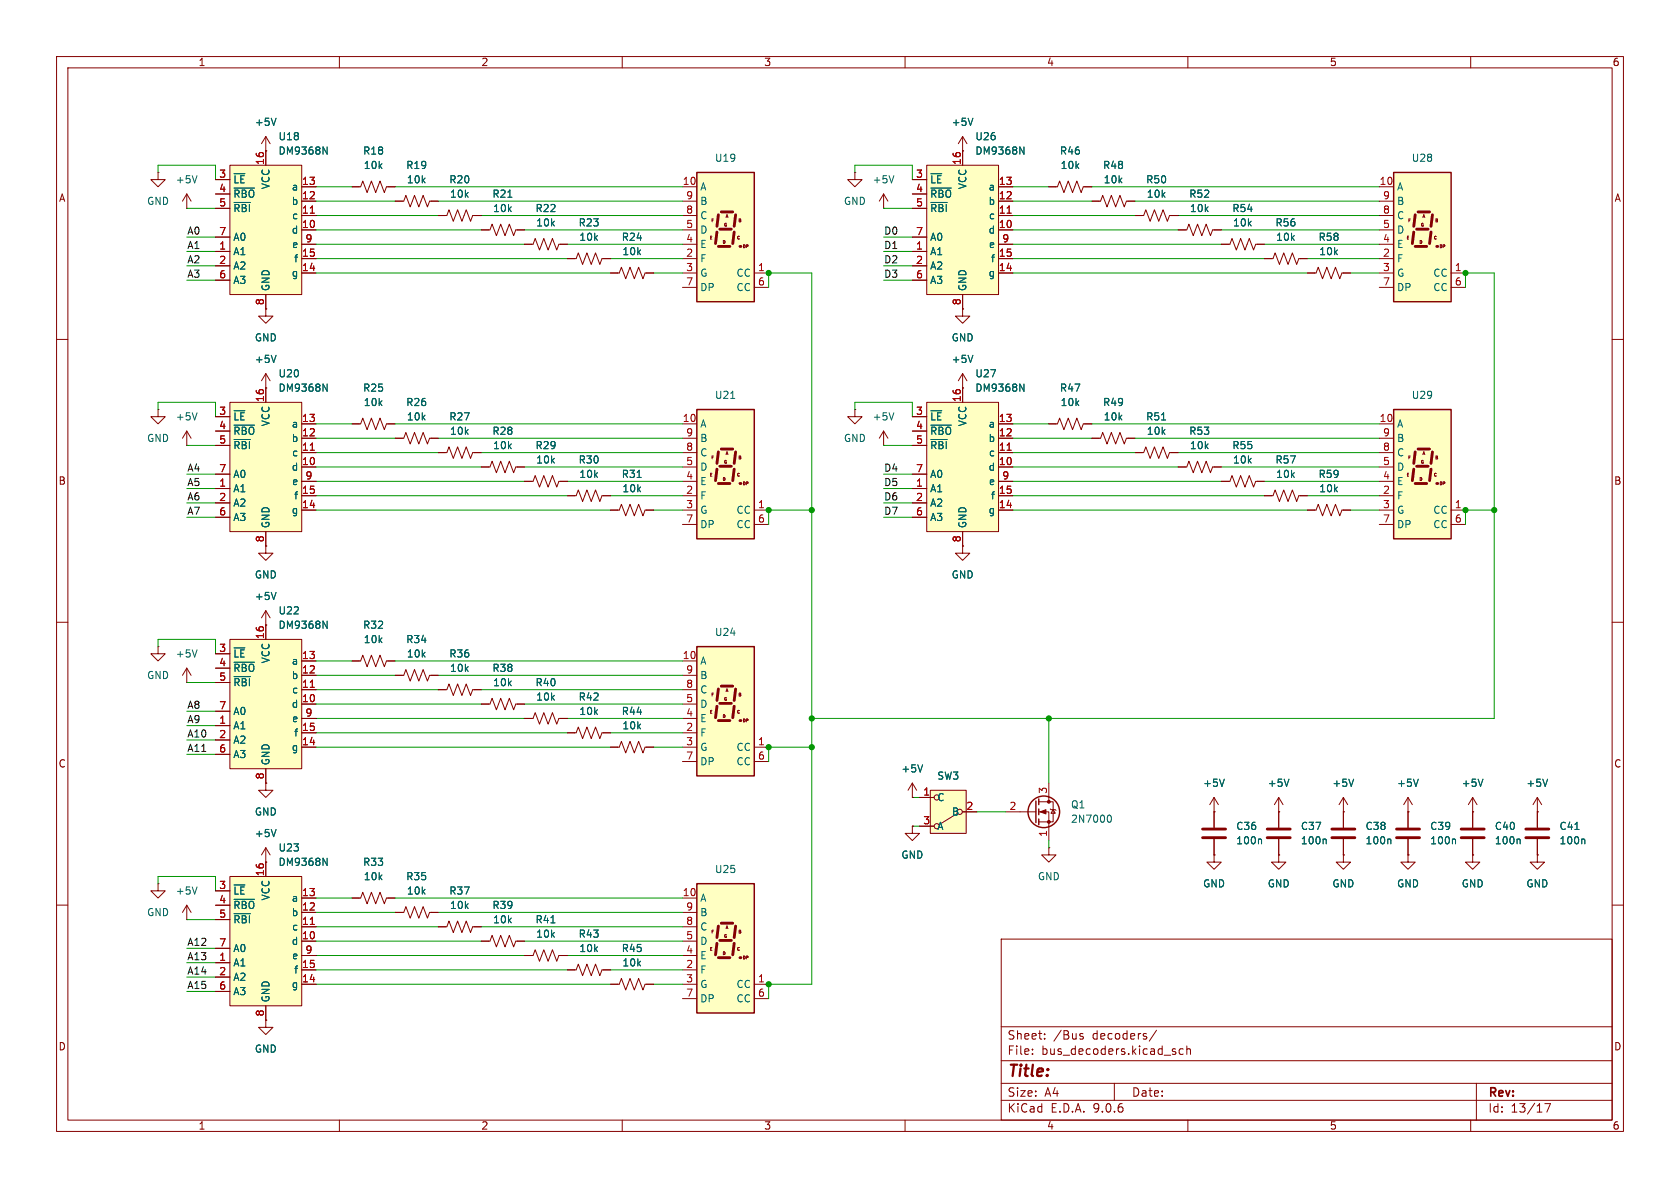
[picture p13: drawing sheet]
<svg xmlns="http://www.w3.org/2000/svg" width="297mm" height="210mm" viewBox="0 0 297 210" stroke-linecap="round" stroke-linejoin="round" font-family="sans-serif">
<defs><g id="words">
<text font-size="2.8" fill="#840000" x="178" y="190.9">Title:</text>
<g font-size="2.1" fill="#840000">
<text x="178" y="184">Sheet:</text>
<text x="186.2" y="184">/Bus</text>
<text x="193.2" y="184">decoders/</text>
<text x="178" y="186.7">File:</text>
<text x="184.1" y="186.7">bus_decoders.kicad_sch</text>
<text x="178" y="196.9">KiCad</text>
<text x="178" y="194.1">Size:</text>
<text x="184.7" y="194.1">A4</text>
<text x="185.7" y="196.9">E.D.A.</text>
<text x="193.3" y="196.9">9.0.6</text>
<text x="200" y="194.1">Date:</text>
<text x="263" y="194.3">Rev:</text>
<text x="263" y="196.9">Id:</text>
<text x="267.1" y="196.9">13/17</text>
</g>
<g font-size="1.8" fill="#840000">
<text x="35" y="11.9">1</text>
<text x="85" y="11.9">2</text>
<text x="135" y="11.9">3</text>
<text x="185" y="11.9">4</text>
<text x="235" y="11.9">5</text>
<text x="285" y="11.9">6</text>
<text x="10.3" y="35.9">A</text>
<text x="285.3" y="35.9">A</text>
<text x="10.3" y="85.9">B</text>
<text x="285.3" y="85.9">B</text>
<text x="10.3" y="135.9">C</text>
<text x="285.3" y="135.9">C</text>
<text x="10.3" y="185.9">D</text>
<text x="285.3" y="185.9">D</text>
<text x="35" y="199.9">1</text>
<text x="85" y="199.9">2</text>
<text x="135" y="199.9">3</text>
<text x="185" y="199.9">4</text>
<text x="235" y="199.9">5</text>
<text x="285" y="199.9">6</text>
</g>
<g font-size="1.8" fill="#006464">
<text x="45" y="22.5">+5V</text>
<text x="168.1" y="22.5">+5V</text>
<text x="49.1" y="25">U18</text>
<text x="49.1" y="27.5">DM9368N</text>
<text x="64.1" y="27.5">R18</text>
<text x="126.3" y="28.8">U19</text>
<text x="172.3" y="25">U26</text>
<text x="172.3" y="27.5">DM9368N</text>
<text x="187.3" y="27.5">R46</text>
<text x="249.5" y="28.8">U28</text>
<text x="31" y="32.6">+5V</text>
<text x="41.1" y="32.6">~{LE}</text>
<text x="41.1" y="35.2">~{RBO}</text>
<text x="47.9" y="33.5" transform="rotate(-90 47.9 33.5)">VCC</text>
<text x="51.5" y="33.9">a</text>
<text x="64.2" y="30.1">10k</text>
<text x="71.7" y="30.1">R19</text>
<text x="71.8" y="32.6">10k</text>
<text x="79.3" y="32.6">R20</text>
<text x="79.5" y="35.2">10k</text>
<text x="87" y="35.2">R21</text>
<text x="123.7" y="33.9">A</text>
<text x="154.2" y="32.6">+5V</text>
<text x="164.3" y="32.6">~{LE}</text>
<text x="164.3" y="35.2">~{RBO}</text>
<text x="171" y="33.5" transform="rotate(-90 171 33.5)">VCC</text>
<text x="174.7" y="33.9">a</text>
<text x="187.4" y="30.1">10k</text>
<text x="194.9" y="30.1">R48</text>
<text x="195" y="32.6">10k</text>
<text x="202.5" y="32.6">R50</text>
<text x="202.6" y="35.2">10k</text>
<text x="210.1" y="35.2">R52</text>
<text x="246.9" y="33.9">A</text>
<text x="25.9" y="36.4">GND</text>
<text x="41.1" y="37.7">~{RBI}</text>
<text x="51.5" y="36.4">b</text>
<text x="51.5" y="41.5">d</text>
<text x="51.5" y="39">c</text>
<text x="87.1" y="37.7">10k</text>
<text x="94.6" y="37.7">R22</text>
<text x="94.7" y="40.2">10k</text>
<text x="102.2" y="40.2">R23</text>
<text x="123.7" y="36.4">B</text>
<text x="123.7" y="39">C</text>
<text x="123.7" y="41.5">D</text>
<text x="149.1" y="36.4">GND</text>
<text x="164.3" y="37.7">~{RBI}</text>
<text x="174.7" y="36.4">b</text>
<text x="174.7" y="41.5">d</text>
<text x="174.7" y="39">c</text>
<text x="210.3" y="37.7">10k</text>
<text x="217.8" y="37.7">R54</text>
<text x="217.9" y="40.2">10k</text>
<text x="225.4" y="40.2">R56</text>
<text x="246.9" y="36.4">B</text>
<text x="246.9" y="39">C</text>
<text x="246.9" y="41.5">D</text>
<text x="41.1" y="42.8">A0</text>
<text x="41.1" y="45.3">A1</text>
<text x="41.1" y="47.9">A2</text>
<text x="51.5" y="44">e</text>
<text x="51.9" y="46.6">f</text>
<text x="102.3" y="42.8">10k</text>
<text x="109.8" y="42.8">R24</text>
<text x="109.9" y="45.3">10k</text>
<text x="123.7" y="44">E</text>
<text x="123.7" y="46.6">F</text>
<text x="164.3" y="42.8">A0</text>
<text x="164.3" y="45.3">A1</text>
<text x="164.3" y="47.9">A2</text>
<text x="174.7" y="44">e</text>
<text x="175.1" y="46.6">f</text>
<text x="225.5" y="42.8">10k</text>
<text x="233" y="42.8">R58</text>
<text x="233.1" y="45.3">10k</text>
<text x="246.9" y="44">E</text>
<text x="246.9" y="46.6">F</text>
<text x="41.1" y="50.4">A3</text>
<text x="47.9" y="51.6" transform="rotate(-90 47.9 51.6)">GND</text>
<text x="51.5" y="49.1">g</text>
<text x="123.7" y="49.1">G</text>
<text x="123.7" y="51.7">DP</text>
<text x="130.1" y="49.1">CC</text>
<text x="130.1" y="51.7">CC</text>
<text x="164.3" y="50.4">A3</text>
<text x="171" y="51.6" transform="rotate(-90 171 51.6)">GND</text>
<text x="174.7" y="49.1">g</text>
<text x="246.9" y="49.1">G</text>
<text x="246.9" y="51.7">DP</text>
<text x="253.3" y="49.1">CC</text>
<text x="253.3" y="51.7">CC</text>
<text x="45" y="60.6">GND</text>
<text x="45" y="64.4">+5V</text>
<text x="168.1" y="64.4">+5V</text>
<text x="168.1" y="60.6">GND</text>
<text x="49.1" y="66.9">U20</text>
<text x="49.1" y="69.4">DM9368N</text>
<text x="64.1" y="69.4">R25</text>
<text x="64.2" y="72">10k</text>
<text x="71.7" y="72">R26</text>
<text x="126.3" y="70.7">U21</text>
<text x="172.3" y="66.9">U27</text>
<text x="172.3" y="69.4">DM9368N</text>
<text x="187.3" y="69.4">R47</text>
<text x="187.4" y="72">10k</text>
<text x="194.9" y="72">R49</text>
<text x="249.5" y="70.7">U29</text>
<text x="31" y="74.5">+5V</text>
<text x="41.1" y="74.5">~{LE}</text>
<text x="41.1" y="77.1">~{RBO}</text>
<text x="47.9" y="75.5" transform="rotate(-90 47.9 75.5)">VCC</text>
<text x="51.5" y="75.8">a</text>
<text x="71.8" y="74.5">10k</text>
<text x="79.3" y="74.5">R27</text>
<text x="79.5" y="77.1">10k</text>
<text x="87" y="77.1">R28</text>
<text x="123.7" y="75.8">A</text>
<text x="154.2" y="74.5">+5V</text>
<text x="164.3" y="74.5">~{LE}</text>
<text x="164.3" y="77.1">~{RBO}</text>
<text x="171" y="75.5" transform="rotate(-90 171 75.5)">VCC</text>
<text x="174.7" y="75.8">a</text>
<text x="195" y="74.5">10k</text>
<text x="202.5" y="74.5">R51</text>
<text x="202.6" y="77.1">10k</text>
<text x="210.1" y="77.1">R53</text>
<text x="246.9" y="75.8">A</text>
<text x="25.9" y="78.3">GND</text>
<text x="41.1" y="79.6">~{RBI}</text>
<text x="51.5" y="78.3">b</text>
<text x="51.5" y="83.4">d</text>
<text x="51.5" y="80.9">c</text>
<text x="87.1" y="79.6">10k</text>
<text x="94.6" y="79.6">R29</text>
<text x="94.7" y="82.1">10k</text>
<text x="102.2" y="82.1">R30</text>
<text x="123.7" y="78.3">B</text>
<text x="123.7" y="80.9">C</text>
<text x="123.7" y="83.4">D</text>
<text x="149.1" y="78.3">GND</text>
<text x="164.3" y="79.6">~{RBI}</text>
<text x="174.7" y="78.3">b</text>
<text x="174.7" y="83.4">d</text>
<text x="174.7" y="80.9">c</text>
<text x="210.3" y="79.6">10k</text>
<text x="217.8" y="79.6">R55</text>
<text x="217.9" y="82.1">10k</text>
<text x="225.4" y="82.1">R57</text>
<text x="246.9" y="78.3">B</text>
<text x="246.9" y="80.9">C</text>
<text x="246.9" y="83.4">D</text>
<text x="41.1" y="84.7">A0</text>
<text x="41.1" y="87.2">A1</text>
<text x="41.1" y="89.8">A2</text>
<text x="51.5" y="86">e</text>
<text x="51.9" y="88.5">f</text>
<text x="102.3" y="84.7">10k</text>
<text x="109.8" y="84.7">R31</text>
<text x="109.9" y="87.2">10k</text>
<text x="123.7" y="86">E</text>
<text x="123.7" y="88.5">F</text>
<text x="164.3" y="84.7">A0</text>
<text x="164.3" y="87.2">A1</text>
<text x="164.3" y="89.8">A2</text>
<text x="174.7" y="86">e</text>
<text x="175.1" y="88.5">f</text>
<text x="225.5" y="84.7">10k</text>
<text x="233" y="84.7">R59</text>
<text x="233.1" y="87.2">10k</text>
<text x="246.9" y="86">E</text>
<text x="246.9" y="88.5">F</text>
<text x="41.1" y="92.3">A3</text>
<text x="47.9" y="93.5" transform="rotate(-90 47.9 93.5)">GND</text>
<text x="51.5" y="91">g</text>
<text x="123.7" y="91">G</text>
<text x="123.7" y="93.6">DP</text>
<text x="130.1" y="91">CC</text>
<text x="130.1" y="93.6">CC</text>
<text x="164.3" y="92.3">A3</text>
<text x="171" y="93.5" transform="rotate(-90 171 93.5)">GND</text>
<text x="174.7" y="91">g</text>
<text x="246.9" y="91">G</text>
<text x="246.9" y="93.6">DP</text>
<text x="253.3" y="91">CC</text>
<text x="253.3" y="93.6">CC</text>
<text x="45" y="106.3">+5V</text>
<text x="45" y="102.5">GND</text>
<text x="168.1" y="102.5">GND</text>
<text x="49.1" y="108.8">U22</text>
<text x="49.1" y="111.4">DM9368N</text>
<text x="64.1" y="111.4">R32</text>
<text x="64.2" y="113.9">10k</text>
<text x="71.7" y="113.9">R34</text>
<text x="126.3" y="112.6">U24</text>
<text x="31" y="116.4">+5V</text>
<text x="41.1" y="116.4">~{LE}</text>
<text x="41.1" y="119">~{RBO}</text>
<text x="47.9" y="117.4" transform="rotate(-90 47.9 117.4)">VCC</text>
<text x="51.5" y="117.7">a</text>
<text x="71.8" y="116.4">10k</text>
<text x="79.3" y="116.4">R36</text>
<text x="79.5" y="119">10k</text>
<text x="87" y="119">R38</text>
<text x="123.7" y="117.7">A</text>
<text x="25.9" y="120.2">GND</text>
<text x="41.1" y="121.5">~{RBI}</text>
<text x="51.5" y="120.2">b</text>
<text x="51.5" y="125.3">d</text>
<text x="51.5" y="122.8">c</text>
<text x="87.1" y="121.5">10k</text>
<text x="94.6" y="121.5">R40</text>
<text x="94.7" y="124.1">10k</text>
<text x="102.2" y="124.1">R42</text>
<text x="123.7" y="120.2">B</text>
<text x="123.7" y="122.8">C</text>
<text x="123.7" y="125.3">D</text>
<text x="41.1" y="126.6">A0</text>
<text x="41.1" y="129.1">A1</text>
<text x="41.1" y="131.7">A2</text>
<text x="51.5" y="127.9">e</text>
<text x="51.9" y="130.4">f</text>
<text x="102.3" y="126.6">10k</text>
<text x="109.8" y="126.6">R44</text>
<text x="109.9" y="129.1">10k</text>
<text x="123.7" y="127.9">E</text>
<text x="123.7" y="130.4">F</text>
<text x="41.1" y="134.2">A3</text>
<text x="47.9" y="135.4" transform="rotate(-90 47.9 135.4)">GND</text>
<text x="51.5" y="132.9">g</text>
<text x="123.7" y="132.9">G</text>
<text x="123.7" y="135.5">DP</text>
<text x="130.1" y="132.9">CC</text>
<text x="130.1" y="135.5">CC</text>
<text x="159.3" y="136.8">+5V</text>
<text x="165.6" y="138">SW3</text>
<text x="165.6" y="141.8">C</text>
<text x="189.2" y="143.1">Q1</text>
<text x="212.6" y="139.3">+5V</text>
<text x="224" y="139.3">+5V</text>
<text x="235.5" y="139.3">+5V</text>
<text x="246.9" y="139.3">+5V</text>
<text x="258.3" y="139.3">+5V</text>
<text x="269.7" y="139.3">+5V</text>
<text x="45" y="144.4">GND</text>
<text x="45" y="148.2">+5V</text>
<text x="165.6" y="146.9">A</text>
<text x="168.2" y="144.4">B</text>
<text x="189.2" y="145.6">2N7000</text>
<text x="218.4" y="149.5">100n</text>
<text x="218.4" y="146.9">C36</text>
<text x="229.9" y="149.5">100n</text>
<text x="229.9" y="146.9">C37</text>
<text x="241.3" y="149.5">100n</text>
<text x="241.3" y="146.9">C38</text>
<text x="252.7" y="149.5">100n</text>
<text x="252.7" y="146.9">C39</text>
<text x="264.2" y="149.5">100n</text>
<text x="264.2" y="146.9">C40</text>
<text x="275.6" y="149.5">100n</text>
<text x="275.6" y="146.9">C41</text>
<text x="49.1" y="150.7">U23</text>
<text x="49.1" y="153.3">DM9368N</text>
<text x="64.1" y="153.3">R33</text>
<text x="64.2" y="155.8">10k</text>
<text x="71.7" y="155.8">R35</text>
<text x="126.3" y="154.5">U25</text>
<text x="159.3" y="152">GND</text>
<text x="183.4" y="155.8">GND</text>
<text x="31" y="158.3">+5V</text>
<text x="41.1" y="158.3">~{LE}</text>
<text x="41.1" y="160.9">~{RBO}</text>
<text x="47.9" y="159.3" transform="rotate(-90 47.9 159.3)">VCC</text>
<text x="51.5" y="159.6">a</text>
<text x="71.8" y="158.3">10k</text>
<text x="79.3" y="158.3">R37</text>
<text x="79.5" y="160.9">10k</text>
<text x="87" y="160.9">R39</text>
<text x="123.7" y="159.6">A</text>
<text x="212.6" y="157.1">GND</text>
<text x="224" y="157.1">GND</text>
<text x="235.5" y="157.1">GND</text>
<text x="246.9" y="157.1">GND</text>
<text x="258.3" y="157.1">GND</text>
<text x="269.7" y="157.1">GND</text>
<text x="25.9" y="162.2">GND</text>
<text x="41.1" y="163.4">~{RBI}</text>
<text x="51.5" y="162.2">b</text>
<text x="51.5" y="167.2">d</text>
<text x="51.5" y="164.7">c</text>
<text x="87.1" y="163.4">10k</text>
<text x="94.6" y="163.4">R41</text>
<text x="94.7" y="166">10k</text>
<text x="102.2" y="166">R43</text>
<text x="123.7" y="162.2">B</text>
<text x="123.7" y="164.7">C</text>
<text x="123.7" y="167.2">D</text>
<text x="41.1" y="168.5">A0</text>
<text x="41.1" y="171">A1</text>
<text x="41.1" y="173.6">A2</text>
<text x="51.5" y="169.8">e</text>
<text x="51.9" y="172.3">f</text>
<text x="102.3" y="168.5">10k</text>
<text x="109.8" y="168.5">R45</text>
<text x="109.9" y="171">10k</text>
<text x="123.7" y="169.8">E</text>
<text x="123.7" y="172.3">F</text>
<text x="41.1" y="176.1">A3</text>
<text x="47.9" y="177.3" transform="rotate(-90 47.9 177.3)">GND</text>
<text x="51.5" y="174.9">g</text>
<text x="123.7" y="174.9">G</text>
<text x="123.7" y="177.4">DP</text>
<text x="130.1" y="174.9">CC</text>
<text x="130.1" y="177.4">CC</text>
<text x="45" y="186.3">GND</text>
</g>
<g font-size="1.8" fill="#a90000">
<text x="46.7" y="29.3" transform="rotate(-90 46.7 29.3)">16</text>
<text x="169.9" y="29.3" transform="rotate(-90 169.9 29.3)">16</text>
<text x="38.7" y="31.5">3</text>
<text x="38.7" y="34">4</text>
<text x="53.3" y="32.8">13</text>
<text x="53.3" y="35.3">12</text>
<text x="120.6" y="32.8">10</text>
<text x="121.2" y="35.3">9</text>
<text x="161.9" y="31.5">3</text>
<text x="161.9" y="34">4</text>
<text x="176.5" y="32.8">13</text>
<text x="176.5" y="35.3">12</text>
<text x="243.8" y="32.8">10</text>
<text x="244.4" y="35.3">9</text>
<text x="38.7" y="36.6">5</text>
<text x="38.7" y="41.7">7</text>
<text x="53.3" y="37.8">11</text>
<text x="53.3" y="40.4">10</text>
<text x="121.2" y="37.8">8</text>
<text x="121.2" y="40.4">5</text>
<text x="161.9" y="36.6">5</text>
<text x="161.9" y="41.7">7</text>
<text x="176.5" y="37.8">11</text>
<text x="176.5" y="40.4">10</text>
<text x="244.4" y="37.8">8</text>
<text x="244.4" y="40.4">5</text>
<text x="38.7" y="44.2">1</text>
<text x="38.7" y="46.7">2</text>
<text x="53.3" y="45.5">15</text>
<text x="53.9" y="42.9">9</text>
<text x="121.2" y="42.9">4</text>
<text x="121.2" y="45.5">2</text>
<text x="161.9" y="44.2">1</text>
<text x="161.9" y="46.7">2</text>
<text x="176.5" y="45.5">15</text>
<text x="177.1" y="42.9">9</text>
<text x="244.4" y="42.9">4</text>
<text x="244.4" y="45.5">2</text>
<text x="38.7" y="49.3">6</text>
<text x="53.3" y="48">14</text>
<text x="121.2" y="48">3</text>
<text x="121.2" y="50.5">7</text>
<text x="133.9" y="48">1</text>
<text x="133.9" y="50.5">6</text>
<text x="161.9" y="49.3">6</text>
<text x="176.5" y="48">14</text>
<text x="244.4" y="48">3</text>
<text x="244.4" y="50.5">7</text>
<text x="257.1" y="48">1</text>
<text x="257.1" y="50.5">6</text>
<text x="46.7" y="54" transform="rotate(-90 46.7 54)">8</text>
<text x="169.9" y="54" transform="rotate(-90 169.9 54)">8</text>
<text x="46.7" y="71.2" transform="rotate(-90 46.7 71.2)">16</text>
<text x="169.9" y="71.2" transform="rotate(-90 169.9 71.2)">16</text>
<text x="38.7" y="73.4">3</text>
<text x="38.7" y="75.9">4</text>
<text x="53.3" y="74.7">13</text>
<text x="53.3" y="77.2">12</text>
<text x="120.6" y="74.7">10</text>
<text x="121.2" y="77.2">9</text>
<text x="161.9" y="73.4">3</text>
<text x="161.9" y="75.9">4</text>
<text x="176.5" y="74.7">13</text>
<text x="176.5" y="77.2">12</text>
<text x="243.8" y="74.7">10</text>
<text x="244.4" y="77.2">9</text>
<text x="38.7" y="78.5">5</text>
<text x="38.7" y="83.6">7</text>
<text x="53.3" y="79.8">11</text>
<text x="53.3" y="82.3">10</text>
<text x="121.2" y="79.8">8</text>
<text x="121.2" y="82.3">5</text>
<text x="161.9" y="78.5">5</text>
<text x="161.9" y="83.6">7</text>
<text x="176.5" y="79.8">11</text>
<text x="176.5" y="82.3">10</text>
<text x="244.4" y="79.8">8</text>
<text x="244.4" y="82.3">5</text>
<text x="38.7" y="86.1">1</text>
<text x="38.7" y="88.6">2</text>
<text x="53.3" y="87.4">15</text>
<text x="53.3" y="89.9">14</text>
<text x="53.9" y="84.8">9</text>
<text x="121.2" y="84.8">4</text>
<text x="121.2" y="87.4">2</text>
<text x="121.2" y="89.9">3</text>
<text x="133.9" y="89.9">1</text>
<text x="161.9" y="86.1">1</text>
<text x="161.9" y="88.6">2</text>
<text x="176.5" y="87.4">15</text>
<text x="176.5" y="89.9">14</text>
<text x="177.1" y="84.8">9</text>
<text x="244.4" y="84.8">4</text>
<text x="244.4" y="87.4">2</text>
<text x="244.4" y="89.9">3</text>
<text x="257.1" y="89.9">1</text>
<text x="38.7" y="91.2">6</text>
<text x="46.7" y="96" transform="rotate(-90 46.7 96)">8</text>
<text x="121.2" y="92.5">7</text>
<text x="133.9" y="92.5">6</text>
<text x="161.9" y="91.2">6</text>
<text x="169.9" y="96" transform="rotate(-90 169.9 96)">8</text>
<text x="244.4" y="92.5">7</text>
<text x="257.1" y="92.5">6</text>
<text x="46.7" y="113.1" transform="rotate(-90 46.7 113.1)">16</text>
<text x="38.7" y="115.3">3</text>
<text x="38.7" y="117.9">4</text>
<text x="53.3" y="116.6">13</text>
<text x="53.3" y="119.1">12</text>
<text x="120.6" y="116.6">10</text>
<text x="121.2" y="119.1">9</text>
<text x="38.7" y="120.4">5</text>
<text x="38.7" y="125.5">7</text>
<text x="53.3" y="121.7">11</text>
<text x="53.3" y="124.2">10</text>
<text x="121.2" y="121.7">8</text>
<text x="121.2" y="124.2">5</text>
<text x="38.7" y="128">1</text>
<text x="38.7" y="130.6">2</text>
<text x="53.3" y="129.3">15</text>
<text x="53.3" y="131.8">14</text>
<text x="53.9" y="126.7">9</text>
<text x="121.2" y="126.7">4</text>
<text x="121.2" y="129.3">2</text>
<text x="121.2" y="131.8">3</text>
<text x="133.9" y="131.8">1</text>
<text x="38.7" y="133.1">6</text>
<text x="46.7" y="137.9" transform="rotate(-90 46.7 137.9)">8</text>
<text x="121.2" y="134.4">7</text>
<text x="133.9" y="134.4">6</text>
<text x="163.1" y="140.7">1</text>
<text x="170.7" y="143.3">2</text>
<text x="178.4" y="143.3">2</text>
<text x="185.2" y="140.4" transform="rotate(-90 185.2 140.4)">3</text>
<text x="163.1" y="145.8">3</text>
<text x="185.2" y="148" transform="rotate(-90 185.2 148)">1</text>
<text x="46.7" y="155" transform="rotate(-90 46.7 155)">16</text>
<text x="38.7" y="157.2">3</text>
<text x="38.7" y="159.8">4</text>
<text x="53.3" y="158.5">13</text>
<text x="53.3" y="161">12</text>
<text x="120.6" y="158.5">10</text>
<text x="121.2" y="161">9</text>
<text x="38.7" y="162.3">5</text>
<text x="38.7" y="167.4">7</text>
<text x="53.3" y="163.6">11</text>
<text x="53.3" y="166.1">10</text>
<text x="121.2" y="163.6">8</text>
<text x="121.2" y="166.1">5</text>
<text x="38.7" y="169.9">1</text>
<text x="38.7" y="172.5">2</text>
<text x="53.3" y="171.2">15</text>
<text x="53.3" y="173.7">14</text>
<text x="53.9" y="168.7">9</text>
<text x="121.2" y="168.7">4</text>
<text x="121.2" y="171.2">2</text>
<text x="121.2" y="173.7">3</text>
<text x="133.9" y="173.7">1</text>
<text x="38.7" y="175">6</text>
<text x="46.7" y="179.8" transform="rotate(-90 46.7 179.8)">8</text>
<text x="121.2" y="176.3">7</text>
<text x="133.9" y="176.3">6</text>
</g>
<g font-size="1.8" fill="#0f0f0f">
<text x="33" y="41.6">A0</text>
<text x="156.2" y="41.6">D0</text>
<text x="33" y="46.6">A2</text>
<text x="33" y="44.1">A1</text>
<text x="156.2" y="44.1">D1</text>
<text x="156.2" y="46.6">D2</text>
<text x="33" y="49.2">A3</text>
<text x="156.2" y="49.2">D3</text>
<text x="33" y="83.5">A4</text>
<text x="156.2" y="83.5">D4</text>
<text x="33" y="86">A5</text>
<text x="33" y="88.6">A6</text>
<text x="156.2" y="88.6">D6</text>
<text x="156.2" y="86">D5</text>
<text x="33" y="91.1">A7</text>
<text x="156.2" y="91.1">D7</text>
<text x="33" y="125.4">A8</text>
<text x="33" y="130.5">A10</text>
<text x="33" y="127.9">A9</text>
<text x="33" y="133">A11</text>
<text x="33" y="167.3">A12</text>
<text x="33" y="169.8">A13</text>
<text x="33" y="172.4">A14</text>
<text x="33" y="174.9">A15</text>
</g>
<g font-size=".7" fill="#840000">
<text x="125.6" y="39.5">F</text>
<text x="127.8" y="40.2">G</text>
<text x="128.1" y="38.7">A</text>
<text x="130.4" y="39.5">B</text>
<text x="248.8" y="39.5">F</text>
<text x="251" y="40.2">G</text>
<text x="251.3" y="38.7">A</text>
<text x="253.6" y="39.5">B</text>
<text x="125.3" y="42.5">E</text>
<text x="127.6" y="43.3">D</text>
<text x="130.1" y="42.5">C</text>
<text x="131.1" y="44">DP</text>
<text x="248.5" y="42.5">E</text>
<text x="250.8" y="43.3">D</text>
<text x="253.3" y="42.5">C</text>
<text x="254.3" y="44">DP</text>
<text x="125.6" y="81.4">F</text>
<text x="127.8" y="82.1">G</text>
<text x="128.1" y="80.6">A</text>
<text x="130.4" y="81.4">B</text>
<text x="248.8" y="81.4">F</text>
<text x="251" y="82.1">G</text>
<text x="251.3" y="80.6">A</text>
<text x="253.6" y="81.4">B</text>
<text x="125.3" y="84.4">E</text>
<text x="127.6" y="85.2">D</text>
<text x="130.1" y="84.4">C</text>
<text x="131.1" y="86">DP</text>
<text x="248.5" y="84.4">E</text>
<text x="250.8" y="85.2">D</text>
<text x="253.3" y="84.4">C</text>
<text x="254.3" y="86">DP</text>
<text x="125.6" y="123.3">F</text>
<text x="127.8" y="124.1">G</text>
<text x="128.1" y="122.5">A</text>
<text x="130.4" y="123.3">B</text>
<text x="125.3" y="126.3">E</text>
<text x="127.6" y="127.1">D</text>
<text x="130.1" y="126.3">C</text>
<text x="131.1" y="127.9">DP</text>
<text x="125.6" y="165.2">F</text>
<text x="127.8" y="166">G</text>
<text x="128.1" y="164.4">A</text>
<text x="130.4" y="165.2">B</text>
<text x="125.3" y="168.2">E</text>
<text x="127.6" y="169">D</text>
<text x="130.1" y="168.2">C</text>
<text x="131.1" y="169.8">DP</text>
</g>
</g></defs>
<g fill="none" stroke="#840000" stroke-width=".18">
<path d="M10 10h277v190h-277zM12 12h273v186h-273zM60 10v2M110 10v2M160 10v2M210 10v2M260 10v2M69.8 35.6h1.6l.4-1.1 .7 2.1 .8-2.1 .7 2.1 .8-2.1 .8 2.1 .3-1h1.6M77.5 38.1h1.5l.4-1 .7 2 .8-2 .8 2 .7-2 .8 2 .4-1h1.5M85.1 40.6h1.5l.4-1 .8 2.1 .7-2.1 .8 2.1 .7-2.1 .8 2.1 .4-1.1h1.5M10 60h2M69.8 77.5h1.6l.4-1 .7 2 .8-2 .7 2 .8-2 .8 2 .3-1h1.6"/>
<path d="M151.1 72.4v1.3h1.3l-1.3 1.2-1.2-1.2h1.2M151.1 72.4h.1M285 60h2M77.5 80h1.5l.4-1 .7 2 .8-2 .8 2 .7-2 .8 2 .4-1h1.5M85.1 82.6h1.5l.4-1.1 .8 2.1 .7-2.1 .8 2.1 .7-2.1 .8 2.1 .4-1h1.5M100.3 87.6h1.6l.3-1 .8 2 .8-2 .7 2 .8-2 .7 2 .4-1h1.5M231.1 90.2h1.6l.3-1 .8 2 .8-2 .7 2 .8-2 .8 2 .3-1h1.6M10 110h2M285 110h2M77.5 121.9h1.5l.4-1 .7 2 .8-2 .8 2 .7-2 .8 2 .4-1h1.5M100.3 129.5h1.6l.3-1 .8 2.1 .8-2.1 .7 2.1 .8-2.1 .7 2.1 .4-1.1h1.5M10 160h2"/>
<path d="M177 166h108v32h-108zM285 160h2M60 198v2M110 198v2M160 198v2M177 194.5h108M177 191.5h108M177 187.5h108M177 181.5h108M182.5 186.3v.1M182.5 185.5v.1M184.7 183.6v.1"/>
<path d="M184.7 182.8v.1M191 183.1l.5 .2v.1v.2l-.5 .1M191 182.8h.5M197 191.5v3M204.5 182.1l-1.3 2M207.7 185.9l.2 .2-.2 .3M207.7 185.4l.1 .1M209.2 185.5l-.5-.1-.2 .3v.4l.1 .2h.6M209.8 185.5l.2-.1 .4 .1 .1 .9M209.8 184.9v1.5M210 198v2M260 198v2"/>
<path d="M261 191.5v6.5M273.1 195.1h1l-.6 1.5"/>
</g>
<path d="M89.8 34.9h.7" fill="none" stroke="#006464" stroke-width=".18"/>
<path d="M246.4 72.4h10.1v22.9h-10.1z" fill="#ffffc2"/>
<path d="M246.4 72.4h10.1v22.9h-10.1z" fill="none" stroke="#840000" stroke-width=".25"/>
<path d="M250.2 79.9l-.3 2M250.7 79.4h2M253.2 79.9l-.2 2M249.9 82.9l-.2 2.1M250.2 85.5h2M250.4 82.4h2.1M253 82.9l-.3 2.1" fill="none" stroke="#840000" stroke-width=".51"/>
<circle cx="254" cy="85.5" r=".25" fill="#840000"/>
<g fill="none" stroke="#840000" stroke-width=".18">
<path d="M243.8 74.9h2.6M243.8 77.5h2.6M107.9 90.2h1.6l.4-1 .7 2 .8-2 .7 2 .8-2 .8 2 .3-1h1.6M243.8 80h2.6M243.8 82.6h2.6M243.8 85.1h2.6M243.8 87.6h2.6M243.8 90.2h2.6M243.8 92.7h2.6M249.1 83.7h-.3v.5M249.3 80.6h-.2v.5M251.3 84.5l-.2-.1v.5"/>
<path d="M251.5 80.4l.2-.5 .2 .5M254.1 80.6h-.2v.5M254.8 85.2h-.2v.5M255.4 85.2h-.3v.5M256.5 90.2h2.6M256.5 92.7h2.6"/>
</g>
<path d="M112.6 84.4h.8" fill="none" stroke="#006464" stroke-width=".18"/>
<path d="M123.2 72.4h10.1v22.9h-10.1z" fill="#ffffc2"/>
<path d="M123.2 72.4h10.1v22.9h-10.1z" fill="none" stroke="#840000" stroke-width=".25"/>
<path d="M127 79.9l-.3 2M127.5 79.4h2M130 79.9l-.2 2M126.7 82.9l-.2 2.1M127 85.5h2M127.3 82.4h2M129.8 82.9l-.3 2.1" fill="none" stroke="#840000" stroke-width=".51"/>
<circle cx="130.8" cy="85.5" r=".25" fill="#840000"/>
<g fill="none" stroke="#840000" stroke-width=".18">
<path d="M200.7 38.1h1.5l.4-1 .7 2 .8-2 .8 2 .7-2 .8 2 .4-1h1.5M208.3 40.6h1.5l.4-1 .7 2.1 .8-2.1 .8 2.1 .7-2.1 .8 2.1 .4-1.1h1.5M215.9 43.2h1.5l.4-1 .8 2 .7-2 .8 2 .8-2 .7 2 .4-1h1.5M120.6 74.9h2.6M120.6 77.5h2.6M185.4 74.9h1.5l.4-1 .8 2 .7-2 .8 2 .8-2 .7 2 .4-1h1.5M92.7 85.1h1.5l.4-1 .8 2 .7-2 .8 2 .8-2 .7 2 .4-1h1.5M120.6 80h2.6M120.6 82.6h2.6M120.6 85.1h2.6M120.6 87.6h2.6M120.6 90.2h2.6"/>
<path d="M120.6 92.7h2.6M125.9 83.7h-.3v.5M126.1 80.6h-.2v.5M128.1 84.5l-.2-.1v.5M128.4 80.4l.1-.5 .2 .5M130.9 80.6h-.2v.5M131.6 85.2h-.2v.5M132.2 85.2h-.3v.5M133.3 90.2h2.6M133.3 92.7h2.6M77.5 163.8h1.5l.4-1 .7 2 .8-2 .8 2 .7-2 .8 2 .4-1h1.5"/>
</g>
<path d="M129.2 70.4h.7" fill="none" stroke="#006464" stroke-width=".18"/>
<path d="M123.2 30.5h10.1v22.8h-10.1z" fill="#ffffc2"/>
<path d="M123.2 30.5h10.1v22.8h-10.1z" fill="none" stroke="#840000" stroke-width=".25"/>
<path d="M127 38l-.3 2M127.5 37.5h2M130 38l-.2 2M126.7 41l-.2 2.1M127 43.6h2M127.3 40.5h2M129.8 41l-.3 2.1" fill="none" stroke="#840000" stroke-width=".51"/>
<circle cx="130.8" cy="43.6" r=".25" fill="#840000"/>
<g fill="none" stroke="#840000" stroke-width=".18">
<path d="M120.6 33h2.6M120.6 35.6h2.6M120.6 38.1h2.6M126.1 38.7h-.2v.5M128.4 38.5l.1-.6 .2 .6M130.9 38.7h-.2v.5M185.4 33h1.5l.4-1 .8 2 .7-2 .8 2 .8-2 .7 2 .4-1h1.5M193 35.6h1.6l.3-1.1 .8 2.1 .8-2.1 .7 2.1 .8-2.1 .8 2.1 .3-1h1.6M47 54.6v1.3h1.3l-1.3 1.3-1.3-1.3h1.3M47 54.6h.1M92.7 43.2h1.5l.4-1 .8 2 .7-2 .8 2 .8-2 .7 2 .4-1h1.5M100.3 45.7h1.6l.3-1 .8 2 .8-2 .7 2 .8-2 .7 2 .4-1h1.5"/>
<path d="M107.9 48.3h1.6l.4-1.1 .7 2.1 .8-2.1 .7 2.1 .8-2.1 .8 2.1 .3-1h1.6M120.6 40.6h2.6M120.6 43.2h2.6M120.6 45.7h2.6M120.6 48.3h2.6M120.6 50.8h2.6M125.9 41.8h-.3v.5M128.1 42.5h-.2v.5M131.6 43.3h-.2v.5M132.2 43.3h-.3v.5M133.3 48.3h2.6M133.3 50.8h2.6"/>
<path d="M223.5 45.7h1.5l.4-1 .8 2 .7-2 .8 2 .8-2 .7 2 .4-1h1.5M47 110.5h.1M47 108l-.8 1.2M47 108l.8 1.2M47 108v2.5M85.1 124.5h1.5l.4-1.1 .8 2.1 .7-2.1 .8 2.1 .7-2.1 .8 2.1 .4-1h1.5M92.7 127h1.5l.4-1 .8 2 .7-2 .8 2 .8-2 .7 2 .4-1h1.5M214.6 151.1v1.3h1.3l-1.3 1.3-1.2-1.3h1.2M214.6 151.1h.1M226.1 151.1v1.3h1.2l-1.2 1.3-1.3-1.3h1.3M226.1 151.1h.1M226.1 143.5h.1"/>
<path d="M226.1 141v5.3M226.1 148.3v2.8M226.1 141l-.8 1.2M226.1 141l.7 1.2"/>
</g>
<path d="M224 146.6h4.1M224 148.1h4.1" fill="none" stroke="#840000" stroke-width=".51"/>
<path d="M48.8 104.7l-.4 1.3M227.9 137.7l-.4 1.3M234.3 148.3l.2 .2v.7" fill="none" stroke="#006464" stroke-width=".18"/>
<path d="M40.6 71.1h12.7v22.9h-12.7z" fill="#ffffc2"/>
<g fill="none" stroke="#840000" stroke-width=".18">
<path d="M38.1 73.7h2.5M38.1 76.2h2.5M38.1 78.7h2.5M40.6 71.1h12.7v22.9h-12.7zM47 68.6h.1M47 66v5.1M47 66l-.8 1.3M47 66l.8 1.3M53.3 74.9h2.6M53.3 77.5h2.6M62.2 74.9h1.6l.3-1 .8 2 .8-2 .7 2 .8-2 .7 2 .4-1h1.5M38.1 83.8h2.5"/>
<path d="M38.1 86.4h2.5M38.1 88.9h2.5M38.1 91.4h2.5M47 94v2.5M53.3 80h2.6M53.3 82.6h2.6M53.3 85.1h2.6M53.3 87.6h2.6M53.3 90.2h2.6"/>
</g>
<path d="M41.4 72.6h1.9M41.4 75.2h3.6M41.4 77.7h2.9M48.8 62.8l-.4 1.3M57.1 67.9l.7 1.3v-1.3" fill="none" stroke="#006464" stroke-width=".18"/>
<path d="M54.9 79.6h.7" fill="none" stroke="#a90000" stroke-width=".18"/>
<path d="M123.2 114.3h10.1v22.9h-10.1z" fill="#ffffc2"/>
<path d="M123.2 114.3h10.1v22.9h-10.1z" fill="none" stroke="#840000" stroke-width=".25"/>
<path d="M126.7 124.8l-.2 2.1M127 121.8l-.3 2M127 127.4h2M127.3 124.3h2M127.5 121.3h2M129.8 124.8l-.3 2.1M130 121.8l-.2 2" fill="none" stroke="#840000" stroke-width=".51"/>
<circle cx="130.8" cy="127.4" r=".25" fill="#840000"/>
<g fill="none" stroke="#840000" stroke-width=".18">
<path d="M47 26.7h.1M47 24.1l-.8 1.3M47 24.1l.8 1.3M47 24.1v2.6M120.6 116.8h2.6M120.6 119.4h2.6M107.9 132.1h1.6l.4-1 .7 2 .8-2 .7 2 .8-2 .8 2 .3-1h1.6M120.6 121.9h2.6M120.6 124.5h2.6M120.6 127h2.6M120.6 129.5h2.6M120.6 132.1h2.6"/>
<path d="M120.6 134.6h2.6M125.9 125.6h-.3v.5M126.1 122.5h-.2v.5M128.1 126.4l-.2-.1v.5M128.4 122.3l.1-.5 .2 .5M130.9 122.6l-.2-.1v.5M131.6 127.1h-.2v.5M132.2 127.1h-.3v.5M133.3 132.1h2.6M133.3 134.6h2.6"/>
</g>
<path d="M48.8 20.9l-.4 1.3" fill="none" stroke="#006464" stroke-width=".18"/>
<path d="M40.6 29.2h12.7v22.9h-12.7z" fill="#ffffc2"/>
<g fill="none" stroke="#840000" stroke-width=".18">
<path d="M38.1 31.8h2.5M38.1 34.3h2.5M38.1 36.8h2.5M40.6 29.2h12.7v22.9h-12.7zM47 26.7v2.5M53.3 33h2.6M53.3 35.6h2.6M53.3 38.1h2.6M62.2 33h1.6l.3-1 .8 2 .8-2 .7 2 .8-2 .7 2 .4-1h1.5M38.1 41.9h2.5M38.1 44.5h2.5M38.1 47h2.5"/>
<path d="M38.1 49.5h2.5M47 52.1v2.5M53.3 40.6h2.6M53.3 43.2h2.6M53.3 45.7h2.6M53.3 48.3h2.6M27.9 72.4v1.3h1.3l-1.3 1.2-1.2-1.2h1.2M27.9 72.4h.1M33 78.7h.1M33 76.2l-.7 1.3M33 76.2l.8 1.3M33 76.2v2.5"/>
</g>
<path d="M41.4 30.7h1.9M41.4 33.2h3.6M41.4 35.8h2.9M57.1 26l.7 1.2v-1.2M34.8 73l-.4 1.2" fill="none" stroke="#006464" stroke-width=".18"/>
<path d="M54.9 37.7h.7" fill="none" stroke="#a90000" stroke-width=".18"/>
<path d="M123.2 156.2h10.1v22.9h-10.1z" fill="#ffffc2"/>
<path d="M123.2 156.2h10.1v22.9h-10.1z" fill="none" stroke="#840000" stroke-width=".25"/>
<path d="M126.7 166.8l-.2 2M127 163.7l-.3 2M127 169.3h2M127.3 166.2h2M127.5 163.2h2M129.8 166.8l-.3 2M130 163.7l-.2 2" fill="none" stroke="#840000" stroke-width=".51"/>
<circle cx="130.8" cy="169.3" r=".25" fill="#840000"/>
<g fill="none" stroke="#840000" stroke-width=".18">
<path d="M27.9 30.5v1.3h1.3l-1.3 1.2-1.2-1.2h1.2M27.9 30.5h.1M33 36.8h.1M33 34.3l-.7 1.3M33 34.3l.8 1.3M33 34.3v2.5M47 96.5v1.3h1.3l-1.3 1.3-1.3-1.3h1.3M47 96.5h.1M120.6 158.8h2.6M161.3 146.1v1.2h1.3l-1.3 1.3-1.3-1.3h1.3M161.3 146.1h.1M100.3 171.5h1.6l.3-1.1 .8 2.1 .8-2.1 .7 2.1 .8-2.1 .7 2.1 .4-1h1.5"/>
<path d="M107.9 174h1.6l.4-1 .7 2 .8-2 .7 2 .8-2 .8 2 .3-1h1.6M120.6 161.3h2.6M120.6 163.8h2.6M120.6 166.4h2.6M120.6 168.9h2.6M120.6 171.5h2.6M120.6 174h2.6M120.6 176.5h2.6M125.9 167.5h-.3v.5M126.1 164.4h-.2v.5M128.1 168.3l-.2-.1v.6M128.4 164.2l.1-.5 .2 .5"/>
<path d="M130.9 164.5l-.2-.1v.5M131.6 169h-.2v.5M132.2 169h-.3v.5M133.3 174h2.6M133.3 176.5h2.6"/>
</g>
<path d="M34.8 31.1l-.4 1.2" fill="none" stroke="#006464" stroke-width=".18"/>
<path d="M163.8 71.1h12.7v22.9h-12.7z" fill="#ffffc2"/>
<g fill="none" stroke="#840000" stroke-width=".18">
<path d="M151.1 30.5v1.3h1.3l-1.3 1.2-1.2-1.2h1.2M151.1 30.5h.1M156.2 36.8h.1M156.2 34.3v2.5M156.2 34.3l-.8 1.3M156.2 34.3l.8 1.3M170.2 54.6v1.3h1.2l-1.2 1.3-1.3-1.3h1.3M170.2 54.6h.1M156.2 78.7h.1M156.2 76.2l-.8 1.3M156.2 76.2l.8 1.3M156.2 76.2v2.5"/>
<path d="M161.3 73.7h2.5M161.3 76.2h2.5M161.3 78.7h2.5M163.8 71.1h12.7v22.9h-12.7zM170.2 68.6h.1M170.2 66v5.1M170.2 66l-.8 1.3M170.2 66l.7 1.3M176.5 74.9h2.6M176.5 77.5h2.6M161.3 83.8h2.5M161.3 86.4h2.5"/>
<path d="M161.3 88.9h2.5M161.3 91.4h2.5M170.2 94v2.5M176.5 80h2.6M176.5 82.6h2.6M176.5 85.1h2.6M176.5 87.6h2.6M176.5 90.2h2.6M85.1 166.4h1.5l.4-1 .8 2 .7-2 .8 2 .7-2 .8 2 .4-1h1.5M92.7 168.9h1.5l.4-1 .8 2 .7-2 .8 2 .8-2 .7 2 .4-1h1.5"/>
</g>
<path d="M158 31.1l-.4 1.2M158 73l-.4 1.2M164.6 72.6h1.9M164.6 75.2h3.6M164.6 77.7h2.9M172 62.8l-.4 1.3M180.3 67.9l.7 1.3v-1.3M97.4 163.1h.7" fill="none" stroke="#006464" stroke-width=".18"/>
<path d="M178 79.6h.8" fill="none" stroke="#a90000" stroke-width=".18"/>
<path d="M163.8 29.2h12.7v22.9h-12.7z" fill="#ffffc2"/>
<g fill="none" stroke="#840000" stroke-width=".18">
<path d="M161.3 31.8h2.5M161.3 34.3h2.5M161.3 36.8h2.5M163.8 29.2h12.7v22.9h-12.7zM170.2 26.7h.1M170.2 24.1v5.1M170.2 24.1l-.8 1.3M170.2 24.1l.7 1.3M176.5 33h2.6M176.5 35.6h2.6M176.5 38.1h2.6M161.3 41.9h2.5"/>
<path d="M161.3 44.5h2.5M161.3 47h2.5M161.3 49.5h2.5M170.2 52.1v2.5M176.5 40.6h2.6M176.5 43.2h2.6M176.5 45.7h2.6M176.5 48.3h2.6M231.1 48.3h1.6l.3-1.1 .8 2.1 .8-2.1 .7 2.1 .8-2.1 .8 2.1 .3-1h1.6M33 118.1l-.7 1.3M33 118.1l.8 1.3M33 118.1v2.6"/>
<path d="M33 120.7h.1M62.2 158.8h1.6l.3-1.1 .8 2.1 .8-2.1 .7 2.1 .8-2.1 .7 2.1 .4-1h1.5M260.3 143.5v2.8M260.3 148.3v2.8"/>
</g>
<path d="M164.6 30.7h1.9M164.6 33.2h3.6M164.6 35.8h2.9M172 20.9l-.4 1.3M180.3 26l.7 1.2v-1.2M34.8 114.9l-.4 1.2M268.6 148.3l.1 .2v.7" fill="none" stroke="#006464" stroke-width=".18"/>
<path d="M178 37.7h.8" fill="none" stroke="#a90000" stroke-width=".18"/>
<path d="M258.3 146.6h4.1M258.3 148.1h4.1" fill="none" stroke="#840000" stroke-width=".51"/>
<path d="M164.5 139.7h6.3v7.6h-6.3z" fill="#ffffc2"/>
<g fill="none" stroke="#840000" stroke-width=".18">
<path d="M164.5 139.7h6.3v7.6h-6.3zM162.6 146.1h2.5M162.6 141h2.5M169.3 143.8l-3.3 2M170.2 143.5h2.5"/>
<circle cx="169.7" cy="143.5" r=".46"/>
</g>
<path d="M40.6 113h12.7v22.9h-12.7z" fill="#ffffc2"/>
<g fill="none" stroke="#840000" stroke-width=".18">
<path d="M193 77.5h1.6l.3-1 .8 2 .8-2 .7 2 .8-2 .8 2 .3-1h1.6M170.2 96.5v1.3h1.2l-1.2 1.3-1.3-1.3h1.3M170.2 96.5h.1M200.7 80h1.5l.4-1 .7 2 .8-2 .8 2 .7-2 .8 2 .4-1h1.5M208.3 82.6h1.5l.4-1.1 .7 2.1 .8-2.1 .8 2.1 .7-2.1 .8 2.1 .4-1h1.5M215.9 85.1h1.5l.4-1 .8 2 .7-2 .8 2 .8-2 .7 2 .4-1h1.5M223.5 87.6h1.5l.4-1 .8 2 .7-2 .8 2 .8-2 .7 2 .4-1h1.5M27.9 114.3v1.3h1.3l-1.3 1.2-1.2-1.2h1.2M27.9 114.3h.1M38.1 115.6h2.5M38.1 118.1h2.5M40.6 113h12.7v22.9h-12.7z"/>
<path d="M47 110.5v2.5M53.3 116.8h2.6M53.3 119.4h2.6M62.2 116.8h1.6l.3-1 .8 2.1 .8-2.1 .7 2.1 .8-2.1 .7 2.1 .4-1.1h1.5M69.8 119.4h1.6l.4-1 .7 2 .8-2 .7 2 .8-2 .8 2 .3-1h1.6M38.1 120.7h2.5M38.1 125.7h2.5M38.1 128.3h2.5M38.1 130.8h2.5M38.1 133.4h2.5M47 138.4v1.3h1.3l-1.3 1.3-1.3-1.3h1.3M47 138.4h.1"/>
<path d="M47 135.9v2.5M53.3 121.9h2.6M53.3 124.5h2.6M53.3 127h2.6M53.3 129.5h2.6M53.3 132.1h2.6M161.3 138.4l-.8 1.3M161.3 138.4l.8 1.3M161.3 138.4v2.6M185.4 138.4v3.3M27.9 156.2v1.3h1.3l-1.3 1.3-1.2-1.3h1.2M27.9 156.2h.1"/>
<path d="M161.3 141h.1M177.8 143.5h5.3M183.6 141.7h2.6v3.6h-2.6M183.6 143.5h1.8v5.1M185.4 149.9v1.2h1.3l-1.3 1.3-1.3-1.3h1.3M185.4 149.9h.1M185.7 143l.1 .1h.8l.1 .2M186.2 143.1l.4 .7h-.8zM214.6 143.5h.1M214.6 141l-.7 1.2M214.6 141l.8 1.2M214.6 141v5.3"/>
<path d="M214.6 148.3v2.8M237.5 143.5h.1M237.5 151.1v1.3h1.3l-1.3 1.3-1.3-1.3h1.3M237.5 151.1h.1M237.5 141l-.8 1.2M237.5 141l.8 1.2M237.5 141v5.3M237.5 148.3v2.8M248.9 143.5h.1M248.9 151.1v1.3h1.3l-1.3 1.3-1.3-1.3h1.3M248.9 151.1h.1M248.9 141l-.7 1.2"/>
<path d="M248.9 141l.8 1.2M248.9 141v5.3M248.9 148.3v2.8M271.8 143.5h.1M271.8 141l-.8 1.2M271.8 141l.7 1.2M271.8 141v2.5M33 162.6h.1M33 160l-.7 1.3M33 160l.8 1.3M33 160v2.6M69.8 161.3h1.6l.4-1 .7 2 .8-2 .7 2 .8-2 .8 2 .3-1h1.6"/>
<path d="M47 180.3v1.3h1.3l-1.3 1.3-1.3-1.3h1.3M47 180.3h.1"/>
</g>
<g fill="none" stroke="#006464" stroke-width=".18">
<path d="M205.3 74.2h.8M41.4 114.5h1.9M41.4 117.1h3.6M41.4 119.6h2.9M57.1 109.8l.7 1.3v-1.3M163.1 135.2l-.4 1.3M216.4 137.7l-.4 1.3M239.3 137.7l-.4 1.3M250.7 137.7l-.4 1.3M273.6 137.7l-.4 1.3M34.8 156.8l-.4 1.3M195.9 144.1h.2a.68 .68 0 0 1 .4 .6 .68 .68 0 0 1-.4 .7l-.2-.1"/>
<path d="M222.8 148.3l.2 .2v.7M245.7 148.3l.2 .2v.7M257.1 148.3l.2 .2v.7"/>
</g>
<path d="M54.9 121.5h.7" fill="none" stroke="#a90000" stroke-width=".18"/>
<g fill="none" stroke="#840000" stroke-width=".25">
<path d="M183.1 141.6v3.8M183.6 141.2v1M183.6 143v1M183.6 144.8v1"/>
<circle cx="184.5" cy="143.5" r="2.79"/>
</g>
<g fill="#840000" stroke="#840000" stroke-width=".18">
<path d="M183.9 143.5l1-.4v.8z"/>
<circle cx="185.4" cy="141.7" r=".25"/>
<circle cx="185.4" cy="145.3" r=".25"/>
</g>
<path d="M212.6 146.6h4.1M212.6 148.1h4.1M235.5 146.6h4M235.5 148.1h4M246.9 146.6h4.1M246.9 148.1h4.1" fill="none" stroke="#840000" stroke-width=".51"/>
<path d="M246.4 30.5h10.1v22.8h-10.1z" fill="#ffffc2"/>
<path d="M246.4 30.5h10.1v22.8h-10.1z" fill="none" stroke="#840000" stroke-width=".25"/>
<path d="M250.2 38l-.3 2M250.7 37.5h2M253.2 38l-.2 2M249.9 41l-.2 2.1M250.2 43.6h2M250.4 40.5h2.1M253 41l-.3 2.1" fill="none" stroke="#840000" stroke-width=".51"/>
<circle cx="254" cy="43.6" r=".25" fill="#840000"/>
<g fill="none" stroke="#840000" stroke-width=".18">
<path d="M243.8 33h2.6M243.8 35.6h2.6M243.8 38.1h2.6M249.3 38.7h-.2v.5M251.5 38.5l.2-.6 .2 .6M254.1 38.7h-.2v.5M243.8 40.6h2.6M243.8 43.2h2.6M243.8 45.7h2.6M243.8 48.3h2.6M243.8 50.8h2.6M249.1 41.8h-.3v.5"/>
<path d="M251.3 42.5h-.2v.5M254.8 43.3h-.2v.5M255.4 43.3h-.3v.5M256.5 48.3h2.6M256.5 50.8h2.6M47 152.4h.1M47 149.9l-.8 1.2M47 149.9l.8 1.2M47 149.9v2.5M260.3 151.1v1.3h1.3l-1.3 1.3-1.2-1.3h1.2M260.3 151.1h.1M271.8 151.1v1.3h1.2l-1.2 1.3-1.3-1.3h1.3"/>
<path d="M271.8 151.1h.1"/>
</g>
<path d="M48.8 146.6l-.4 1.3" fill="none" stroke="#006464" stroke-width=".18"/>
<path d="M40.6 154.9h12.7v22.9h-12.7z" fill="#ffffc2"/>
<g fill="none" stroke="#840000" stroke-width=".18">
<path d="M38.1 31.8h2.5M38.1 34.3h2.5M38.1 36.8h2.5M47 26.7h.1M47 26.7v2.5M53.3 38.1h2.6M53.3 35.6h2.6M53.3 33h2.6M62.2 33h1.3M68.6 33h1.2M69.8 35.6h1.3M76.2 35.6h1.3"/>
<path d="M77.5 38.1h1.2M83.8 38.1h1.3M161.3 31.8h2.5M161.3 34.3h2.5M161.3 36.8h2.5M170.2 26.7h.1M170.2 26.7v2.5M176.5 38.1h2.6M176.5 35.6h2.6M176.5 33h2.6M185.4 33h1.3M191.8 33h1.2"/>
<path d="M193 35.6h1.3M199.4 35.6h1.3M200.7 38.1h1.2M207 38.1h1.3M38.1 41.9h2.5M38.1 44.5h2.5M38.1 47h2.5M38.1 49.5h2.5M47 54.6h.1M47 52.1v2.5M53.3 45.7h2.6M53.3 43.2h2.6"/>
<path d="M53.3 48.3h2.6M53.3 40.6h2.6M85.1 40.6h1.3M91.4 40.6h1.3M92.7 43.2h1.3M99.1 43.2h1.2M100.3 45.7h1.3M106.7 45.7h1.2M107.9 48.3h1.3M114.3 48.3h1.3M161.3 41.9h2.5M161.3 44.5h2.5"/>
<path d="M161.3 47h2.5M161.3 49.5h2.5M170.2 54.6h.1M170.2 52.1v2.5M176.5 45.7h2.6M176.5 43.2h2.6M176.5 48.3h2.6M176.5 40.6h2.6M208.3 40.6h1.2M214.6 40.6h1.3M215.9 43.2h1.3M222.2 43.2h1.3"/>
<path d="M223.5 45.7h1.3M229.9 45.7h1.2M231.1 48.3h1.3M237.5 48.3h1.3M38.1 73.7h2.5M38.1 76.2h2.5M38.1 78.7h2.5M47 68.6h.1M47 68.6v2.5M53.3 77.5h2.6M53.3 74.9h2.6M62.2 74.9h1.3"/>
<path d="M68.6 74.9h1.2M69.8 77.5h1.3M76.2 77.5h1.3M161.3 73.7h2.5M161.3 76.2h2.5M161.3 78.7h2.5M170.2 68.6h.1M170.2 68.6v2.5M176.5 77.5h2.6M176.5 74.9h2.6M185.4 74.9h1.3M191.8 74.9h1.2"/>
<path d="M193 77.5h1.3M199.4 77.5h1.3M38.1 83.8h2.5M38.1 86.4h2.5M38.1 88.9h2.5M38.1 91.4h2.5M47 96.5h.1M47 94v2.5M53.3 87.6h2.6M53.3 85.1h2.6M53.3 90.2h2.6M53.3 82.6h2.6"/>
<path d="M53.3 80h2.6M77.5 80h1.2M83.8 80h1.3M85.1 82.6h1.3M91.4 82.6h1.3M92.7 85.1h1.3M99.1 85.1h1.2M100.3 87.6h1.3M106.7 87.6h1.2M107.9 90.2h1.3M114.3 90.2h1.3M161.3 83.8h2.5"/>
<path d="M161.3 86.4h2.5M161.3 88.9h2.5M161.3 91.4h2.5M170.2 96.5h.1M170.2 94v2.5M176.5 87.6h2.6M176.5 85.1h2.6M176.5 90.2h2.6M176.5 82.6h2.6M176.5 80h2.6M200.7 80h1.2M207 80h1.3"/>
<path d="M208.3 82.6h1.2M214.6 82.6h1.3M215.9 85.1h1.3M222.2 85.1h1.3M223.5 87.6h1.3M229.9 87.6h1.2M231.1 90.2h1.3M237.5 90.2h1.3M38.1 115.6h2.5M38.1 118.1h2.5M47 110.5h.1M47 110.5v2.5"/>
<path d="M53.3 116.8h2.6M53.3 119.4h2.6M62.2 116.8h1.3M68.6 116.8h1.2M69.8 119.4h1.3M76.2 119.4h1.3M38.1 120.7h2.5M38.1 125.7h2.5M38.1 128.3h2.5M38.1 130.8h2.5M38.1 133.4h2.5M47 138.4h.1"/>
<path d="M47 135.9v2.5M53.3 121.9h2.6M53.3 124.5h2.6M53.3 127h2.6M53.3 129.5h2.6M53.3 132.1h2.6M77.5 121.9h1.2M83.8 121.9h1.3M85.1 124.5h1.3M91.4 124.5h1.3M92.7 127h1.3M99.1 127h1.2"/>
<path d="M100.3 129.5h1.3M106.7 129.5h1.2M107.9 132.1h1.3M114.3 132.1h1.3M38.1 157.5h2.5M40.6 154.9h12.7v22.9h-12.7zM47 152.4h.1M47 152.4v2.5M53.3 158.8h2.6M62.2 158.8h1.3M68.6 158.8h1.2M161.3 141h.1"/>
<path d="M161.3 146.1h.1M162.6 146.1h2.5M162.6 141h2.5M170.2 143.5h2.5M214.6 143.5h.1M214.6 151.1h.1M214.6 143.5v2.8M214.6 148.3v2.8M226.1 143.5h.1M226.1 151.1h.1M226.1 143.5v2.8M226.1 148.3v2.8"/>
<path d="M237.5 151.1h.1M237.5 143.5h.1M237.5 143.5v2.8M237.5 148.3v2.8M248.9 151.1h.1M248.9 143.5h.1M248.9 143.5v2.8M248.9 148.3v2.8M260.3 143.5h.1M260.3 151.1h.1M260.3 141l-.7 1.2M260.3 141l.8 1.2"/>
<path d="M260.3 141v5.3M260.3 148.3v2.8M271.8 143.5h.1M271.8 151.1h.1M271.8 143.5v2.8M271.8 148.3v2.8M38.1 160h2.5M38.1 162.6h2.5M38.1 167.6h2.5M38.1 170.2h2.5M38.1 172.7h2.5M38.1 175.3h2.5"/>
<path d="M47 177.8v2.5M53.3 161.3h2.6M53.3 163.8h2.6M53.3 166.4h2.6M53.3 168.9h2.6M53.3 171.5h2.6M53.3 174h2.6M69.8 161.3h1.3M76.2 161.3h1.3M77.5 163.8h1.2M83.8 163.8h1.3M85.1 166.4h1.3"/>
<path d="M91.4 166.4h1.3M92.7 168.9h1.3M99.1 168.9h1.2M100.3 171.5h1.3M106.7 171.5h1.2M107.9 174h1.3M114.3 174h1.3M47 180.3h.1"/>
</g>
<g fill="none" stroke="#006464" stroke-width=".18">
<path d="M41.4 30.7h1.9M41.4 33.2h3.6M41.4 35.8h2.9M48.8 20.9l-.4 1.3M57.1 26l.7 1.2v-1.2M89.8 34.9h.7M164.6 30.7h1.9M164.6 33.2h3.6M164.6 35.8h2.9M172 20.9l-.4 1.3M180.3 26l.7 1.2v-1.2M41.4 72.6h1.9"/>
<path d="M41.4 75.2h3.6M41.4 77.7h2.9M48.8 62.8l-.4 1.3M57.1 67.9l.7 1.3v-1.3M164.6 72.6h1.9M164.6 75.2h3.6M164.6 77.7h2.9M172 62.8l-.4 1.3M180.3 67.9l.7 1.3v-1.3M205.3 74.2h.8M112.6 84.4h.8M41.4 114.5h1.9"/>
<path d="M41.4 117.1h3.6M41.4 119.6h2.9M48.8 104.7l-.4 1.3M57.1 109.8l.7 1.3v-1.3M163.1 135.2l-.4 1.3M216.4 137.7l-.4 1.3M227.9 137.7l-.4 1.3M239.3 137.7l-.4 1.3M250.7 137.7l-.4 1.3M262.2 137.7l-.5 1.3M273.6 137.7l-.4 1.3M41.4 156.4h1.9"/>
<path d="M41.4 159h3.6M48.8 146.6l-.4 1.3M57.1 151.7l.7 1.3v-1.3M222.8 148.3l.2 .2v.7M234.3 148.3l.2 .2v.7M245.7 148.3l.2 .2v.7M257.1 148.3l.2 .2v.7M268.6 148.3l.1 .2v.7M278.4 146.6h.7M280 148.3l.2 .2v.7M41.4 161.5h2.9M97.4 163.1h.7"/>
</g>
<path d="M54.9 37.7h.7M178 37.7h.8M54.9 79.6h.7M178 79.6h.8M54.9 121.5h.7M54.9 163.4h.7" fill="none" stroke="#a90000" stroke-width=".18"/>
<path d="M269.7 146.6h4.1M269.7 148.1h4.1" fill="none" stroke="#840000" stroke-width=".51"/>
<g fill="none" stroke="#009600" stroke-width=".18">
<path d="M27.9 30.5v-1.3h10.2v2.6M33 36.8h5.1M55.9 35.6h13.9M55.9 38.1h21.6M55.9 33h6.3M69.8 33h50.8M77.5 35.6h43.1M85.1 38.1h35.5M151.1 30.5v-1.3h10.2v2.6M156.2 36.8h5.1M179.1 35.6h13.9M179.1 38.1h21.6"/>
<path d="M179.1 33h6.3M193 33h50.8M200.7 35.6h43.1M208.3 38.1h35.5M33 41.9h5.1M33 49.5h5.1M33 44.5h5.1M33 47h5.1M55.9 48.3h52M55.9 40.6h29.2M55.9 45.7h44.4M55.9 43.2h36.8"/>
<path d="M92.7 40.6h27.9M100.3 43.2h20.3M107.9 45.7h12.7M115.6 48.3h5M135.9 50.8v-2.5h7.6v125.7h-7.6v2.5M156.2 41.9h5.1M156.2 49.5h5.1M156.2 44.5h5.1M156.2 47h5.1M179.1 48.3h52M179.1 40.6h29.2M179.1 45.7h44.4"/>
<path d="M179.1 43.2h36.8M215.9 40.6h27.9M223.5 43.2h20.3M231.1 45.7h12.7M238.8 48.3h5M259.1 50.8v-2.5h5.1v78.7h-120.7M27.9 72.4v-1.3h10.2v2.6M33 78.7h5.1M55.9 77.5h13.9M55.9 74.9h6.3M69.8 74.9h50.8M77.5 77.5h43.1"/>
<path d="M151.1 72.4v-1.3h10.2v2.6M156.2 78.7h5.1M179.1 77.5h13.9M179.1 74.9h6.3M193 74.9h50.8M200.7 77.5h43.1M33 83.8h5.1M33 88.9h5.1M33 86.4h5.1M33 91.4h5.1M55.9 82.6h29.2M55.9 85.1h36.8"/>
<path d="M55.9 80h21.6M55.9 87.6h44.4M55.9 90.2h52M85.1 80h35.5M92.7 82.6h27.9M100.3 85.1h20.3M107.9 87.6h12.7M115.6 90.2h5M143.5 90.2h-7.6v2.5M156.2 83.8h5.1M156.2 88.9h5.1M156.2 86.4h5.1"/>
<path d="M156.2 91.4h5.1M179.1 82.6h29.2M179.1 85.1h36.8M179.1 80h21.6M179.1 87.6h44.4M179.1 90.2h52M208.3 80h35.5M215.9 82.6h27.9M223.5 85.1h20.3M231.1 87.6h12.7M238.8 90.2h5M264.2 90.2h-5.1v2.5"/>
<path d="M27.9 114.3v-1.3h10.2v2.6M55.9 119.4h13.9M55.9 116.8h6.3M69.8 116.8h50.8M77.5 119.4h43.1M33 120.7h5.1M33 128.3h5.1M33 133.4h5.1M33 130.8h5.1M33 125.7h5.1M55.9 121.9h21.6M55.9 127h36.8"/>
<path d="M55.9 124.5h29.2M55.9 132.1h52M55.9 129.5h44.4M85.1 121.9h35.5M92.7 124.5h27.9M100.3 127h20.3M107.9 129.5h12.7M115.6 132.1h5M143.5 132.1h-7.6v2.5M185.4 127v11.4M27.9 156.2v-1.3h10.2v2.6M55.9 158.8h6.3"/>
<path d="M69.8 158.8h50.8M161.3 146.1h1.3M161.3 141h1.3M172.7 143.5h5.1M185.4 148.6v1.3M33 162.6h5.1M33 172.7h5.1M33 175.3h5.1M33 170.2h5.1M33 167.6h5.1M55.9 174h52M55.9 168.9h36.8"/>
<path d="M55.9 171.5h44.4M55.9 161.3h13.9M55.9 163.8h21.6M55.9 166.4h29.2M77.5 161.3h43.1M85.1 163.8h35.5M92.7 166.4h27.9M100.3 168.9h20.3M107.9 171.5h12.7M115.6 174h5"/>
</g>
<g fill="#009600" stroke="#009600" stroke-width=".18">
<circle cx="259.1" cy="90.2" r=".46"/>
<circle cx="264.2" cy="90.2" r=".46"/>
<circle cx="143.5" cy="90.2" r=".46"/>
<circle cx="135.9" cy="90.2" r=".46"/>
<circle cx="135.9" cy="48.3" r=".46"/>
<circle cx="135.9" cy="132.1" r=".46"/>
<circle cx="135.9" cy="174" r=".46"/>
<circle cx="259.1" cy="48.3" r=".46"/>
<circle cx="185.4" cy="127" r=".46"/>
<circle cx="143.5" cy="132.1" r=".46"/>
<circle cx="143.5" cy="127" r=".46"/>
</g>
<use href="#words"/>
</svg>
